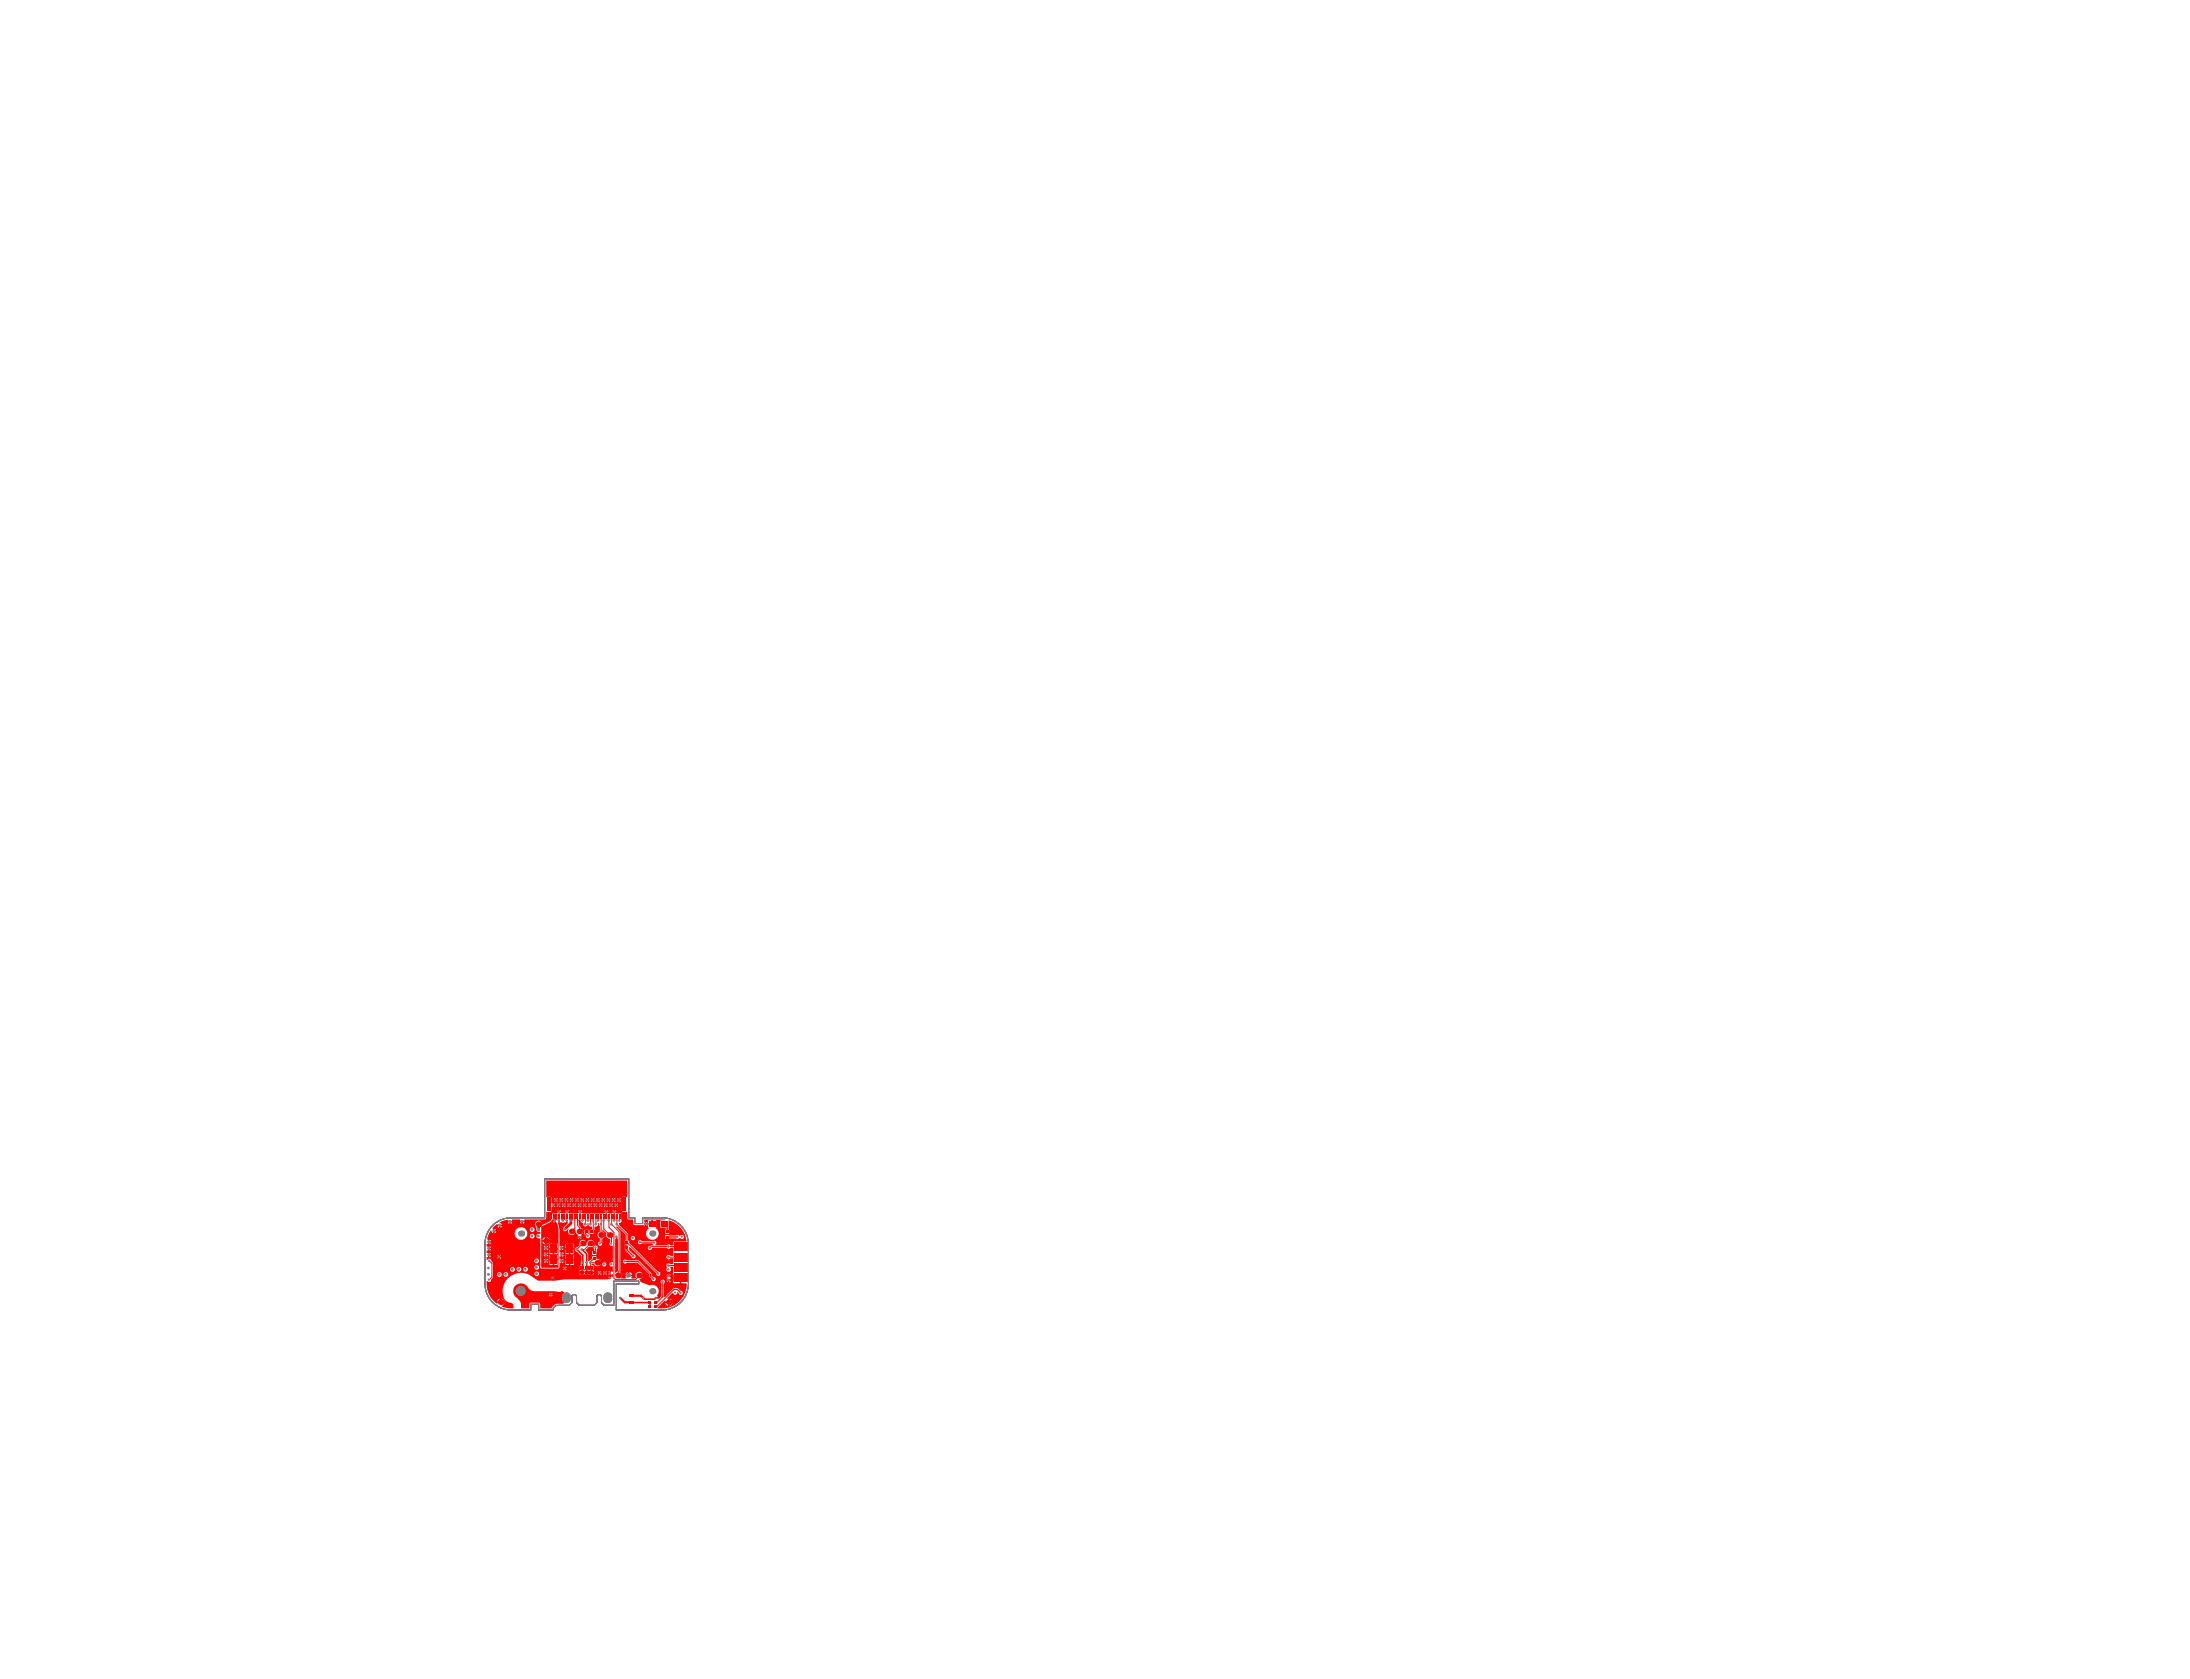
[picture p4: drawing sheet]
<svg xmlns="http://www.w3.org/2000/svg" width="269mm" height="206mm" viewBox="0 0 269 206" stroke-linecap="round" stroke-linejoin="round" font-family="sans-serif">
<path d="M60.5 150.4a3.1 3.1 0 0 1 2.3-1h4.1v-4.7h10.3v4.7h.7v.7h1v-.7h2.4a3.2 3.2 0 0 1 3.2 3.2v4.9a3.2 3.2 0 0 1-3.2 3.3l-5.6-.1v-3.2h2.7v-.3h-3.1v3h-1.1l-.4-.4v-.7a.29 .29 0 0 0-.3-.3 .29 .29 0 0 0-.3 .3l.1 .7-.4 .4h-1.8l-.3-.4v-.7a.29 .29 0 0 0-.3-.3 .29 .29 0 0 0-.3 .3v.7l-.3 .4h-1.4a.62 .62 0 0 0-.6 .5h-1.8v-.7h-.9v.7h-2.4a3.2 3.2 0 0 1-3.3-3.2v-4.9a3.3 3.3 0 0 1 1-2.2z" fill="none" stroke="#808080" stroke-width=".12"/>
<g fill="none" stroke="#800080" stroke-width=".12">
<path d="M60.6 153.6h1.4v1.3h-1.4zM62.7 152.9h2v2.1h-2zM62.8 149.4a3.2 3.2 0 0 0-3.3 3.2v4.9a3.2 3.2 0 0 0 3.3 3.3M62.8 149.4h4.1v-4.7h10.3v4.7h.7v.7h1v-.7h2.4M70.2 159.1v.7l-.3 .4h-1.4a.64 .64 0 0 0-.6 .5h-1.8v-.7h-.9v.7h-2.4M70.5 158.8l-.2 .1-.1 .2M70.5 158.8l.1 .1 .2 .2M70.5 158.8a.28 .28 0 0 1 .3 .3M70.8 159.1v.7l.3 .4h1.8l.4-.4-.1-.7M73.5 158.8l.2 .1 .1 .2M73.5 158.8l-.1 .1-.2 .2M73.5 158.8l-.2 .1-.1 .2"/>
<path d="M73.5 158.8a.28 .28 0 0 1 .3 .3M73.8 159.1v.7l.4 .4h1.1v-3h3.1v.3h-2.7v3.2h5.6M81.3 149.4a3.2 3.2 0 0 1 3.2 3.2v4.9a3.2 3.2 0 0 1-3.2 3.3"/>
<circle cx="61.4" cy="154.4" r=".26"/>
</g>
<g fill="#f00">
<path d="M75.6 151.8h.2v.2l.1 .1v3.8l-.3 .3-.1-.1v-4l.1-.1z"/>
<path d="M63.2 157.9a.98 .98 0 0 1 1.6 .1 .95 .95 0 0 0 .8 .4h2.4l1 .2-.1 .5h.6v.2h-.6l.1 .4 .2 .2-.1 .1a1.19 1.19 0 0 0-1.3 .4l-.1 .1h-1.4v-.5l-.1-.1-1-.1-.2 .2v.5h-1a1.49 1.49 0 0 0-.8-1.5 1.05 1.05 0 0 1 0-1.1zM64.1 157.7v.6h.6v-.1a.71 .71 0 0 0-.6-.5zM63.4 157.9l-.2 .4h.7v-.6zM67.7 158.6v.1h.1zM67.4 158.7h-.1h.2v-.1zM67.7 158.9v.2l.1-.2zM67.3 158.9l.2 .2v-.2zM64.1 158.5v.7h.1a.77 .77 0 0 0 .5-.7zM63.2 158.5v.1a.71 .71 0 0 0 .7 .6v-.7z"/>
<path d="M66.5 150.5l1.2-.6 .1-.3 .3 .1v.1h.1v.2h.2l.2 .8-.1 4.8h-2.1zM67.9 149.9l.1 .1v-.1zM67.1 151.8v.4h.4l-.2-.3zM66.7 151.9l-.1 .3h.3v-.4zM67.1 152.4v.3l.4-.3zM66.6 152.4l.1 .2 .2 .1v-.3zM67.1 152.8v.2h.2zM66.8 152.9l-.1 .1h.2v-.2zM68 152.6v.5h.4v-.5zM67.4 152.6v.5h.4v-.5zM67.1 153.2v.2l.2-.2zM66.7 153.2l.2 .2v-.2zM67.1 153.6v.2h.2zM66.8 153.7l-.1 .1h.2v-.2zM68 153.3v.5h.4v-.5zM67.4 153.3v.5h.4v-.5zM67.1 154v.2l.2-.2zM66.7 154l.2 .2v-.2zM68 154v.5h.4v-.5zM67.4 154v.5h.4v-.5zM67.1 154.4v.2h.2zM66.8 154.5v.1h.1v-.2zM67.1 154.8v.2l.2-.2zM66.8 154.8l.1 .2v-.2zM68 154.7v.5h.4v-.5zM67.4 154.7v.5h.4v-.5z"/>
<path d="M60.6 150.5l.4-.3 .1 .1h.5l-.3-.3 1-.3v.1h.6v-.2h.9v.2h.6v-.2h2.5l.2-.2v-.7h.6v-.6h.1v-.5h-.1v-.7h-.6v-2h9.9v2h-.6l-.1 1.7 .1 .1h.6v.8l.2 .1h.5l.1 .7h1.1l.2 .1v-.8h2.5l.1 .1h-.6v.9h.6l-.1 .8h.5v-.5v-1.1v-.1a2.88 2.88 0 0 1 2.1 2.6h-1.6v.5h-.3l-.2-.1-.3 .1h-1.4v-.1a.25 .25 0 0 0 .1-.3 .25 .25 0 0 0-.3-.1l-1.5-.1a.25 .25 0 0 0-.3 0 .25 .25 0 0 0 0 .4 .25 .25 0 0 0 .4 0h1.3l.2 .2h-.4a.34 .34 0 0 0-.4 .4 .28 .28 0 0 0 .3 .2 .28 .28 0 0 0 .3-.3h1.7l.3 .1 .2-.1h.3v1h-.3a.27 .27 0 0 0-.4-.1 .27 .27 0 0 0 0 .5 .27 .27 0 0 0 .4-.1h.3v.7h-.3a.3 .3 0 0 0-.5 0 .3 .3 0 0 0 .1 .5 .28 .28 0 0 0 0 .4 .28 .28 0 0 0 .4-.1 .28 .28 0 0 0 0-.4h.3v1.2h.9v.1h.1v.7h.7a2.99 2.99 0 0 1-2.6 3h-1l.9-1 .1 .2h.3v-.4h-.1l.6-.7 .1 .1a.26 .26 0 0 0 .4 .2 .26 .26 0 0 0 .1-.4l.2 .1a.26 .26 0 0 0 .2 .3 .26 .26 0 0 0 .3-.3 .26 .26 0 0 0-.3-.2l-.3-.3h-.5l-1.1 1.1-.1-.1v-1.6a.26 .26 0 0 0 0-.4 .26 .26 0 0 0-.3 0 .26 .26 0 0 0 0 .4v1.5l-.4 .4h-.3v-.2h.3l-.1-.2a.94 .94 0 0 0-.2-1.2l-.4-.1h-.3l-1.2-.4-.1-.3a.44 .44 0 0 0 .4-.6 .44 .44 0 0 0-.6-.3 .44 .44 0 0 0-.2 .6l-.2 .2h-.4v-.1l.1-.2h-.8l.1 .2-.1 .1h-.6v-.1l.1-.2v-.2l-.2-.3v-5l-.5-.5 .1-.1h.1l1 1v.7h-.1v.5l.4 .1h-.1h-.3v.5l.8 .9a.25 .25 0 0 0 .3 .2 .25 .25 0 0 0 .2-.2 .25 .25 0 0 0-.2-.3l-.6-.5v-.4h.1l3.2 3.3a.26 .26 0 0 0 .3 .3 .26 .26 0 0 0 .3-.3 .26 .26 0 0 0-.3-.2l-3.6-3.6v-.3h-.1v-.8l-1.1-1.1v-.2l.2-.1 .1-.2-.1-.2v-.7l-.5-.1-7.9 .1v.6l-.2 .3-1 .5a.56 .56 0 0 0-.6-.5 .46 .46 0 0 0-.1 .8l-.1 .3a.38 .38 0 0 0 .5 .3v.2a.29 .29 0 0 0-.5 .3 .29 .29 0 0 0 .5 .2v.1l.1 3.6 2.1 .1 .2-.2v-.5h.1v-.5h-.1v-.3h.1v-.6h-.1v-.2h.1v-.6l-.1 .1v-2.1l-.2-.7v-.3h.2v.2h.2l.2 .1 .2-.1h.2v-.2h.2v.3l-.5 .5-.1 .2 .1 .2 .1 .1 .4-.3 .1 .1a.45 .45 0 0 0 .2 .6 .45 .45 0 0 0 .6-.4l.4 .4-.1 .2h.5l-.1-.1 .1-.1a.5 .5 0 0 0-.1-.9l-.3-.3v-.7h.2l.1 .4 .3 .1a.29 .29 0 0 0 .3 .4 .29 .29 0 0 0 .2-.4h.1l.1 .3 .4 .1v.4h-.3v.5h.4l.2-.9 .3-.1 .1-.3h.1v.1l.1 .3v.6a.44 .44 0 0 0-.3 .4 .44 .44 0 0 0 .3 .5v.4a.26 .26 0 0 0-.2 .3 .26 .26 0 0 0 .4 .1 .26 .26 0 0 0 .1-.3v-.5l.1-.1a.45 .45 0 0 0 .2-.4 .45 .45 0 0 0-.3-.4v-.2h.1l.5 .4-.1 .1a.52 .52 0 0 0 .5 .6l-.1 .7 .2 .1 .2 .1v2a.26 .26 0 0 0-.4 .2 .26 .26 0 0 0 .4 .3v.7l-.2-.1v.4l.1-.1h.1v.4h-.1l-.1-.1v.3h-.1v.1h-5.6l-1.3 .1h-1.9l-.6-.3a2.23 2.23 0 0 0-3-.1 2.23 2.23 0 0 0-.4 2.9l.7 .3a.54 .54 0 0 1 .2 .6h-.6l-.8-.2 .3-.4h-.9v.1a3 3 0 0 1-1.3-2.8l.4 .1 .4-.5v-1.8l-.2-.2a.25 .25 0 0 0-.2-.3 .25 .25 0 0 0-.3 .1h-.1v-.3h.2v-.6h-.2v-.2h.2v-.6h-.2v-.2h.2v-.6a1.03 1.03 0 0 1 .2-1l.2-.1 .1 .1 .1 .2v-.5l-.1-.1zM76.1 147v.1h.1zM75.8 147l-.1 .1h.2v-.1zM75.4 147v.1h.2zM75.1 147v.1h.1v-.1zM74.8 147v.1h.1zM74.5 147l-.1 .1h.2v-.1zM74.1 147v.1h.2zM73.8 147v.1h.1v-.1zM73.5 147v.1h.1zM73.2 147v.1h.1v-.1zM72.8 147v.1h.2zM72.6 147l-.1 .1h.2v-.1zM72.2 147v.1h.2zM71.9 147v.1h.1v-.1zM71.6 147v.1h.1zM71.3 147l-.1 .1h.2v-.1zM70.9 147v.1h.2zM70.6 147v.1h.1v-.1zM70.3 147v.1h.1zM70 147l-.1 .1h.2v-.1zM69.6 147v.1h.2zM69.3 147v.1h.1v-.1zM69 147v.1h.1zM68.7 147l-.1 .1h.2v-.1zM68.3 147v.1h.2zM68 147v.1h.1v-.1zM76.1 147.3v.2l.1-.2zM75.7 147.3l.2 .2v-.2zM75.4 147.3v.2l.2-.2zM75.1 147.3l.1 .2v-.2zM74.8 147.3v.2l.1-.2zM74.4 147.3l.2 .2v-.2zM74.1 147.3v.2l.2-.2zM73.8 147.3l.1 .2v-.2zM73.5 147.3v.2l.1-.2zM73.2 147.3l.1 .2v-.2zM72.8 147.3v.2l.2-.2zM72.5 147.3l.2 .2v-.2zM72.2 147.3v.2l.2-.2zM71.9 147.3l.1 .2v-.2zM71.6 147.3v.2l.1-.2zM71.2 147.3l.2 .2v-.2zM70.9 147.3v.2l.2-.2zM70.6 147.3l.1 .2v-.2zM70.3 147.3v.2l.1-.2zM69.9 147.3l.2 .2v-.2zM69.6 147.3v.2l.2-.2zM69.3 147.3l.1 .2v-.2zM69 147.3v.2l.1-.2zM68.6 147.3l.2 .2v-.2zM68.3 147.3v.2l.2-.2zM68 147.3l.1 .2v-.2zM75.7 147.6v.2h.2zM75.5 147.7l-.1 .1h.2v-.2zM75.1 147.6v.2h.2zM74.8 147.7v.1h.1v-.2zM74.5 147.6v.2h.1zM74.2 147.7l-.1 .1h.2v-.2zM73.8 147.6v.2h.2zM73.5 147.7v.1h.1v-.2zM73.2 147.6v.2h.1zM72.9 147.7l-.1 .1h.2v-.2zM72.5 147.6v.2h.2zM72.2 147.7v.1h.1v-.2zM71.9 147.6v.2h.1zM71.6 147.7l-.1 .1h.2v-.2zM71.2 147.6v.2h.2zM70.9 147.7v.1h.1v-.2zM70.6 147.6v.2h.1zM70.3 147.7l-.1 .1h.2v-.2zM70 147.6v.2h.1zM69.7 147.7l-.1 .1h.2v-.2zM69.3 147.6v.2h.1zM69 147.7v.1h.1v-.2zM68.7 147.6v.2h.1zM68.4 147.7l-.1 .1h.2v-.2zM68 147.6v.2h.2zM75.7 148v.1l.2-.1zM75.4 148l.2 .1v-.1zM75.1 148v.1l.2-.1zM74.8 148l.1 .1v-.1zM74.5 148v.1l.1-.1zM74.1 148l.2 .1v-.1zM73.8 148v.1l.2-.1zM73.5 148l.1 .1v-.1zM73.2 148v.1l.1-.1zM72.8 148l.2 .1v-.1zM72.5 148v.1l.2-.1zM72.2 148l.1 .1v-.1zM71.9 148v.1l.1-.1zM71.5 148l.2 .1v-.1zM71.2 148v.1l.2-.1zM70.9 148l.1 .1v-.1zM70.6 148v.1l.1-.1zM70.2 148l.2 .1v-.1zM70 148v.1l.1-.1zM69.6 148l.2 .1v-.1zM69.3 148v.1l.1-.1zM69 148l.1 .1v-.1zM68.7 148v.1l.1-.1zM68.3 148l.2 .1v-.1zM68 148v.1l.2-.1zM75.5 148.5v.1h.2zM75.2 148.6h-.1h.2v-.1zM74.5 148.5v.1h.2zM74.2 148.6h.1v-.1zM71.3 148.5v.1h.2zM71 148.6h-.1h.2v-.1zM69.7 148.5v.1h.2zM69.4 148.6h-.1h.2v-.1zM68.7 148.5v.1h.2zM68.4 148.6h.1v-.1zM79.3 149.9v.5l.2-.1v.3l.1 .1a.77 .77 0 0 0-.1 1.2 .77 .77 0 0 0 1.2 0 .77 .77 0 0 0-.2-1.2v-.4h-.5v-.1h-.1v-.5h-.4v.4zM80.1 149.7v.4h.4v-.4zM64.2 150v.2l.2-.2zM63.8 150l.2 .2v-.2zM62.7 150v.2l.2-.2zM62.3 150l.2 .2v-.2zM61.4 150.5v.1l.2-.1zM61.1 150.5l.1 .1v-.1zM60.7 150.8v.2h.2zM65 150.9a.3 .3 0 0 0 .6 0 .3 .3 0 0 0-.6 0zM60.7 151.1v.2l.2-.2zM81.6 151.5v.5h1.4h.2l.3-.1a.26 .26 0 0 0 .4 .1 .26 .26 0 0 0 0-.4 .26 .26 0 0 0-.4 .1l-.3-.2-.2 .1zM71.8 150.9a.71 .71 0 0 0 .1 .8 .26 .26 0 0 0 .3 .2 .26 .26 0 0 0 .2-.2 .26 .26 0 0 0-.2-.3v-.5zM65 151.7a.3 .3 0 0 0 .6 0 .3 .3 0 0 0-.6 0zM71.2 151.9v.1l.2-.1zM70.9 151.9l.1 .1v-.1zM63.2 151.4a.78 .78 0 0 0 1.5 0 .78 .78 0 0 0-1.5 0zM77.4 151.9a.3 .3 0 0 0 .6 0 .3 .3 0 0 0-.6 0zM60.1 152.1v.2h.2zM71.2 152.3l-.1 .2v.3l-.2 .2a.28 .28 0 0 0-.3 .3 .28 .28 0 0 0 .2 .3l.6 .5v.6l-.1 .2 .1 .4h-.2v.4h1.7v-.4h-.3v-.1l.1-.1h.2a.44 .44 0 0 0 .6 .3 .44 .44 0 0 0 .3-.6 .44 .44 0 0 0-.5-.3l-.1-.4h-.5a.53 .53 0 0 1-.4 .6l-.1-.9-.3-.4 .4-.4a.45 .45 0 0 0 .6-.2 .45 .45 0 0 0-.3-.6 .45 .45 0 0 0-.5 .3h-.1a.45 .45 0 0 0-.8-.2zM60.1 152.5v.2l.2-.2zM69 152.8v.2h.2zM60.1 152.9v.2h.2zM70 152.6v.5h.4v-.5zM69.4 152.6v.5h.4v-.5zM69 153.2v.2l.2-.2zM60.1 153.3v.2l.2-.2zM69 153.6v.2h.2zM70 153.3v.5h.4v-.5zM69.4 153.3v.5h.4v-.5zM60.1 153.7v.2h.2zM72.9 152.9l-.1 .2 .2 .4h-.3v.5h.5l.1-.7a.26 .26 0 0 0 0-.4 .26 .26 0 0 0-.4 0zM61.4 154v.1h.1zM61.1 154l-.1 .1h.2v-.1zM69 154v.2l.2-.2zM60.1 154.1v.2l.2-.2zM61.4 154.3v.2l.1-.2zM61 154.3l.2 .2v-.2zM70 154v.5h.4v-.5zM69.4 154v.5h.4v-.5zM69 154.5v.1h.2zM69 154.8v.2l.2-.2zM65.6 154.7a.3 .3 0 0 0 .6 0 .3 .3 0 0 0-.6 0zM70 154.7v.5h.4v-.5zM69.4 154.7v.5h.4v-.5zM73.9 155.2a.26 .26 0 0 0 .5 0 .26 .26 0 0 0-.5 0zM69.4 155.4v.1h.2zM69.1 155.4v.1h.1v-.1zM65.6 155.5a.3 .3 0 0 0 .6 0 .3 .3 0 0 0-.6 0zM69.4 155.7v.2l.2-.2zM69.1 155.7l.1 .2v-.2zM72.7 155.9v.1h.2v-.1zM71.2 155.9v.1h.2v-.1zM64.2 155.8a.3 .3 0 0 0 .6 0 .3 .3 0 0 0-.6 0zM63.4 155.8a.3 .3 0 0 0 .6 0 .3 .3 0 0 0-.6 0zM62.6 155.8a.3 .3 0 0 0 .6 0 .3 .3 0 0 0-.6 0zM74.7 156v.1h.1v-.1zM74.4 156v.1h.1zM74.1 156l-.1 .1h.2v-.1zM73.7 156v.1h.2zM73.4 156v.1h.1v-.1zM72.7 156.2v.2h.2v-.2zM72.1 155.9v.5h.4v-.5zM71.6 155.9v.5h.3v-.5zM71.2 156.2v.2h.2v-.2zM77.3 156.1v.3h.3l-.1-.2zM76.9 156.2l-.1 .2h.3v-.3zM74.7 156.3l.1 .1v-.1zM74.4 156.3v.1l.1-.1zM74 156.3l.2 .1v-.1zM73.7 156.3v.1l.2-.1zM73.4 156.3l.1 .1v-.1zM82.2 156.3v.2h.1zM81.9 156.4l-.1 .1h.2v-.2zM65.6 156.3a.3 .3 0 0 0 .6 0 .3 .3 0 0 0-.6 0zM61.8 156.4a.3 .3 0 0 0 .6 0 .3 .3 0 0 0-.6 0zM61 156.4a.3 .3 0 0 0 .6 0 .3 .3 0 0 0-.6 0zM68 156.5v.2h.1zM67.7 156.6l-.1 .1h.2v-.2zM74.7 156.7v.1h.1v-.2zM81.8 156.7l.1 .1-.1 .2h.5v-.1v-.2zM68 156.9v.1l.1-.1zM67.6 156.9l.2 .1v-.1zM76.5 154.6a.26 .26 0 0 0 .1 .4 .26 .26 0 0 0 .3-.1h1.4l1.4 1.5v.2l.3 .3a.25 .25 0 0 0 .2 .3 .25 .25 0 0 0 .3-.3 .25 .25 0 0 0-.3-.2l-.2-.2-.1-.3-1.5-1.5h-1.5l-.2-.2zM82.2 157.2v.1l.1-.1zM81.8 157.2l.2 .1v-.1zM82.6 156.9v.6h.8v-.6zM82.2 159.3v.4h.3l-.1-.2zM61.6 159.3v.4h.3l-.1-.2zM61.1 159.5l-.1 .2h.4v-.4zM82.2 159.9v.3l.2-.1 .1-.2zM81.7 159.9l.1 .2 .2 .1v-.3z"/>
</g>
<path d="M66.1 150.9h.1M66.1 150.2v.7M70.1 149.8v.3l-.8 .7" fill="none" stroke="#f00" stroke-width=".33"/>
<path d="M68 149.3v.3l.1 .2 .2-.2v-.3M68.6 148.7v1.1M69 149.3v.3l.1 .2 .2-.2v-.3M69.6 148.7v1.1M69.9 149.3v.3l.2 .2 .1-.2v-.3M71.2 148.7v.6M73.5 149.3v.5M74.4 148.7v.6M75.4 148.7v1.1M81.4 157.3v1.8l-.8 .7h-.2M83.3 155.3l.2 .2M83.6 158.7l-.4-.5h-.5l-2.1 2.1h-.2" fill="none" stroke="#f00" stroke-width=".13"/>
<g fill="none" stroke="#f00" stroke-width=".12">
<path d="M60.1 154.7l.3 .3v1.7l-.4 .3M70.6 149.3v1.4l-.4 .4M70.9 149.8h.1M70.9 149.3v1.1l.2 .2v.5M71.5 149.3v.5M71.6 152.6l-.8 .7M71.9 150.2h.1M71.9 149.3v.9M71.9 151.2v.2l.3 .3M72.2 149.8h.1M72.2 149.3v.5M72.5 152.6l-.7 .7h-.4"/>
<path d="M72.5 154.9h.6M72.5 149.3v.9M72.8 149.3v1.6l-.3 .3M72.9 154.4l-.4 .4v.8M73.1 153.1v.5l-.2 .1M73.1 149.3v.9M73.8 151.5h.1M73.8 149.3v3.2l-.1 .1M74.1 149.3v1.5l1 1v.8M74.7 149.3v1.3l.7 .6v5.7l.1 .1h2.5l.5-.4M75.1 149.3v.9l.9 .9v4.9l-.1 .1v.4M75.7 149.3v.9l1.2 1.3"/>
<path d="M76 149.3v.5M76.7 154.8h1.6l1.5 1.5v.3l.4 .4M77 151.5v1l3.8 3.8M78.6 152.4h1.6l.1 .1M82.1 154.3h1.4M83.5 153h-3.6l-.1 .1"/>
</g>
<path d="M70.1 149.8h.1M71.5 156.1h1.1M77 153.1v.3l.8 .8M77.5 159.8h.1M79.2 150.2h.8M79.8 159.8v.5M81.9 150.2v1M81.9 151.8h1.3M82.1 157.1h1.4M82.1 156.6h1.4M82.1 155.3h1.2" fill="none" stroke="#f00" stroke-width=".16"/>
<path d="M69 158.7v.9" fill="none" stroke="#f00" stroke-width=".64"/>
<path d="M70.8 153.3l.7 .7v1.6M71.4 153.3l.6 .6v1.7M77.6 159.8h2.2M80.5 159.3l-.1 .1h-1.3l-.1-.1" fill="none" stroke="#f00" stroke-width=".2"/>
<path d="M76.2 159.3l.5 .5h.8M77.5 159h1.2l.3 .3" fill="none" stroke="#f00" stroke-width=".26"/>
<g fill="#f00">
<path d="M67.2 146.9h.4v1.7h-.4z" fill-rule="evenodd"/>
<path d="M76.4 146.9h.4v1.7h-.4z" fill-rule="evenodd"/>
</g>
<circle cx="64" cy="158.4" r=".7" fill="none" stroke="#f00" stroke-width=".33"/>
<circle cx="67.9" cy="156.8" r=".23" fill="none" stroke="#f00" stroke-width=".16"/>
<g fill="#808080">
<circle cx="61.2" cy="154.2" r=".14"/>
<circle cx="75.9" cy="147.2" r=".15"/>
<circle cx="75.6" cy="147.9" r=".15"/>
<circle cx="75.3" cy="147.2" r=".14"/>
<circle cx="75" cy="147.9" r=".15"/>
<circle cx="74.7" cy="147.2" r=".15"/>
<circle cx="74.3" cy="147.9" r=".14"/>
<circle cx="74" cy="147.2" r=".15"/>
<circle cx="73.7" cy="147.9" r=".15"/>
<circle cx="73.4" cy="147.2" r=".14"/>
<circle cx="73" cy="147.9" r=".15"/>
<circle cx="72.7" cy="147.2" r=".15"/>
<circle cx="72.4" cy="147.9" r=".14"/>
<circle cx="72.1" cy="147.2" r=".15"/>
<circle cx="71.8" cy="147.9" r=".15"/>
<circle cx="71.4" cy="147.2" r=".14"/>
<circle cx="71.1" cy="147.9" r=".15"/>
<circle cx="70.8" cy="147.2" r=".15"/>
<circle cx="70.5" cy="147.9" r=".15"/>
<circle cx="70.1" cy="147.2" r=".14"/>
<circle cx="69.8" cy="147.9" r=".15"/>
<circle cx="69.5" cy="147.2" r=".15"/>
<circle cx="69.2" cy="147.9" r=".14"/>
<circle cx="68.9" cy="147.2" r=".15"/>
<circle cx="68.5" cy="147.9" r=".15"/>
<circle cx="68.2" cy="147.2" r=".14"/>
<circle cx="67.9" cy="147.9" r=".15"/>
<circle cx="80.3" cy="152.5" r=".14"/>
<circle cx="83.5" cy="158.6" r=".14"/>
<circle cx="79.7" cy="153.1" r=".15"/>
<circle cx="83.7" cy="151.8" r=".14"/>
<circle cx="81.3" cy="157.3" r=".15"/>
<circle cx="65.9" cy="156.3" r=".18"/>
<circle cx="65.8" cy="154.7" r=".18"/>
<circle cx="65.8" cy="155.5" r=".18"/>
<circle cx="66.1" cy="150.9" r=".18"/>
<circle cx="66.1" cy="151.7" r=".17"/>
<circle cx="70.8" cy="153.3" r=".16"/>
<circle cx="71.4" cy="153.3" r=".16"/>
<circle cx="77.7" cy="151.9" r=".14"/>
<circle cx="77.7" cy="154.2" r=".15"/>
<circle cx="79.2" cy="150.2" r=".15"/>
<circle cx="75.9" cy="156.5" r=".31"/>
<circle cx="78.4" cy="156.5" r=".3"/>
<circle cx="77.1" cy="156.5" r=".3"/>
<circle cx="75" cy="152.6" r=".14"/>
<circle cx="75.7" cy="151.8" r=".16"/>
<circle cx="60" cy="152.4" r=".18"/>
<circle cx="60" cy="154" r=".18"/>
<circle cx="60" cy="153.2" r=".18"/>
<circle cx="82.8" cy="158.6" r=".14"/>
<circle cx="75.7" cy="150.2" r=".16"/>
<circle cx="76" cy="149.8" r=".16"/>
<circle cx="80.8" cy="156.3" r=".15"/>
<circle cx="82" cy="152.9" r=".16"/>
<circle cx="82" cy="157" r=".16"/>
<circle cx="82" cy="155.8" r=".16"/>
<circle cx="82" cy="154.2" r=".16"/>
<circle cx="75" cy="155.1" r=".15"/>
<circle cx="63.9" cy="158.4" r=".63"/>
<circle cx="76.1" cy="159.3" r=".15"/>
<circle cx="74.9" cy="156.8" r=".14"/>
<circle cx="78.9" cy="159.3" r=".15"/>
<circle cx="67" cy="153.9" r=".18"/>
<circle cx="74.9" cy="156.2" r=".14"/>
<circle cx="74.2" cy="156.2" r=".15"/>
<circle cx="75.4" cy="148.7" r=".16"/>
<circle cx="68.6" cy="148.7" r=".16"/>
<circle cx="69.6" cy="148.7" r=".16"/>
<circle cx="74.4" cy="148.7" r=".16"/>
<circle cx="75.4" cy="149.8" r=".16"/>
<circle cx="75" cy="150.2" r=".16"/>
<circle cx="74.7" cy="149.8" r=".17"/>
<circle cx="72.5" cy="154.9" r=".16"/>
<circle cx="71.5" cy="154.9" r=".16"/>
<circle cx="72" cy="154.9" r=".16"/>
<circle cx="69.3" cy="155.6" r=".15"/>
<circle cx="71.2" cy="148.7" r=".16"/>
<circle cx="82" cy="155.3" r=".16"/>
<circle cx="82" cy="156.6" r=".16"/>
<circle cx="67.6" cy="158.8" r=".14"/>
<circle cx="67.8" cy="156.8" r=".14"/>
<circle cx="83.1" cy="151.8" r=".14"/>
<circle cx="67" cy="153.1" r=".18"/>
<circle cx="67" cy="154.7" r=".18"/>
<circle cx="68.9" cy="154.7" r=".18"/>
<circle cx="68.9" cy="153.1" r=".18"/>
<circle cx="68.9" cy="153.9" r=".18"/>
<circle cx="65.3" cy="151.7" r=".17"/>
<circle cx="65.3" cy="150.9" r=".18"/>
<circle cx="64.5" cy="155.7" r=".18"/>
<circle cx="62.9" cy="155.7" r=".18"/>
<circle cx="63.7" cy="155.7" r=".18"/>
<circle cx="62.1" cy="156.4" r=".17"/>
<circle cx="61.3" cy="156.4" r=".18"/>
<circle cx="59.9" cy="155.6" r=".17"/>
<circle cx="60" cy="156.4" r=".18"/>
<circle cx="60" cy="154.7" r=".15"/>
<circle cx="60" cy="157" r=".14"/>
<circle cx="76.7" cy="154.8" r=".15"/>
<circle cx="78.5" cy="152.4" r=".14"/>
<circle cx="60.6" cy="151" r=".17"/>
<circle cx="73.6" cy="152.6" r=".14"/>
<circle cx="73.1" cy="153.1" r=".15"/>
<circle cx="61.4" cy="159.8" r=".18"/>
<circle cx="82.1" cy="159.8" r=".31"/>
<circle cx="68.1" cy="149.8" r=".16"/>
<circle cx="68.6" cy="149.8" r=".16"/>
<circle cx="69.1" cy="149.8" r=".16"/>
<circle cx="69.3" cy="150.8" r=".14"/>
<circle cx="73.8" cy="150.2" r=".16"/>
<circle cx="72.1" cy="149.8" r=".16"/>
<circle cx="71.5" cy="149.8" r=".16"/>
<circle cx="72.5" cy="150.2" r=".16"/>
<circle cx="72.8" cy="149.8" r=".16"/>
<circle cx="74.1" cy="149.8" r=".16"/>
<circle cx="73.4" cy="149.8" r=".16"/>
<circle cx="73.1" cy="150.2" r=".16"/>
<circle cx="69.6" cy="149.8" r=".16"/>
<circle cx="70" cy="149.8" r=".16"/>
<circle cx="71.1" cy="151.8" r=".14"/>
<circle cx="71.8" cy="150.2" r=".16"/>
<circle cx="72.1" cy="151.7" r=".14"/>
<circle cx="74.1" cy="155.1" r=".15"/>
<circle cx="73.6" cy="156.2" r=".15"/>
<circle cx="80.5" cy="159.2" r=".14"/>
<circle cx="80.2" cy="156.9" r=".15"/>
<circle cx="61.3" cy="150.4" r=".18"/>
<circle cx="62.6" cy="149.9" r=".18"/>
<circle cx="64.1" cy="149.9" r=".18"/>
<circle cx="64" cy="151.4" r=".38"/>
<circle cx="69.5" cy="159.4" r=".48"/>
<circle cx="69.5" cy="159.1" r=".48"/>
<circle cx="74.6" cy="159.1" r=".48"/>
<circle cx="74.6" cy="159.4" r=".48"/>
<circle cx="80.1" cy="158.4" r=".38"/>
<circle cx="80.1" cy="151.4" r=".38"/>
</g>
<g fill="#808080">
<path d="M69 159.1l.5-.5 .4 .5v.3l-.4 .5-.5-.5z" fill-rule="evenodd"/>
<path d="M74.1 159.1l.5-.5 .4 .5v.3l-.4 .5-.5-.5z" fill-rule="evenodd"/>
</g>
<g fill="#f00">
<path d="M67.9 149h.2v.5h-.2z" fill-rule="evenodd"/>
<path d="M68.5 149h.2v.5h-.2z" fill-rule="evenodd"/>
<path d="M68.8 149h.3v.5h-.3z" fill-rule="evenodd"/>
<path d="M69.2 149h.2v.5h-.2z" fill-rule="evenodd"/>
<path d="M69.5 154.1h.8v1h-.8z" fill-rule="evenodd"/>
<path d="M69.5 152.7h.8v1.1h-.8z" fill-rule="evenodd"/>
<path d="M69.8 149h.2v.5h-.2z" fill-rule="evenodd"/>
<path d="M70.1 149h.3v.5h-.3z" fill-rule="evenodd"/>
<path d="M70.4 149h.3v.5h-.3z" fill-rule="evenodd"/>
<path d="M71.3 156h.4v.3h-.4z" fill-rule="evenodd"/>
<path d="M71.3 155.3h.4v.3h-.4z" fill-rule="evenodd"/>
<path d="M71.1 149h.2v.5h-.2z" fill-rule="evenodd"/>
<path d="M71.4 149h.2v.5h-.2z" fill-rule="evenodd"/>
<path d="M71.7 149h.3v.5h-.3z" fill-rule="evenodd"/>
<path d="M72.4 156h.4v.3h-.4z" fill-rule="evenodd"/>
<path d="M72.4 155.3h.4v.3h-.4z" fill-rule="evenodd"/>
<path d="M72.8 154.2h.3v.3h-.3z" fill-rule="evenodd"/>
<path d="M72.8 153.6h.3v.3h-.3z" fill-rule="evenodd"/>
<path d="M72.4 149h.2v.5h-.2z" fill-rule="evenodd"/>
<path d="M72.7 149h.2v.5h-.2z" fill-rule="evenodd"/>
<path d="M73 149h.3v.5h-.3z" fill-rule="evenodd"/>
<path d="M73.7 149h.2v.5h-.2z" fill-rule="evenodd"/>
<path d="M74 149h.2v.5h-.2z" fill-rule="evenodd"/>
<path d="M74.3 149h.2v.5h-.2z" fill-rule="evenodd"/>
<path d="M75 149h.2v.5h-.2z" fill-rule="evenodd"/>
<path d="M75.3 149h.2v.5h-.2z" fill-rule="evenodd"/>
<path d="M75.6 149h.2v.5h-.2z" fill-rule="evenodd"/>
<path d="M76.8 152.9h.3v.3h-.3z" fill-rule="evenodd"/>
<path d="M76.8 152.3h.3v.3h-.3z" fill-rule="evenodd"/>
<path d="M80.3 159.7h.2v.3h-.2z" fill-rule="evenodd"/>
<path d="M81.7 151.6h.4v.3h-.4z" fill-rule="evenodd"/>
<path d="M81.7 151h.4v.3h-.4z" fill-rule="evenodd"/>
<path d="M72.5 151h.3v.3h-.3z" fill-rule="evenodd"/>
<path d="M80.3 160.2h.2v.3h-.2z" fill-rule="evenodd"/>
<path d="M71.8 156h.4v.3h-.4z" fill-rule="evenodd"/>
<path d="M71.8 155.3h.4v.3h-.4z" fill-rule="evenodd"/>
<path d="M68.2 149h.2v.5h-.2z" fill-rule="evenodd"/>
<path d="M69.5 149h.2v.5h-.2z" fill-rule="evenodd"/>
<path d="M70.8 149h.2v.5h-.2z" fill-rule="evenodd"/>
<path d="M72.1 149h.2v.5h-.2z" fill-rule="evenodd"/>
<path d="M77.2 159.7h.6v.2h-.6z" fill-rule="evenodd"/>
<path d="M77.2 158.9h.6v.2h-.6z" fill-rule="evenodd"/>
<path d="M73.3 149h.3v.5h-.3z" fill-rule="evenodd"/>
<path d="M74.6 149h.3v.5h-.3z" fill-rule="evenodd"/>
<path d="M75.9 149h.3v.5h-.3z" fill-rule="evenodd"/>
<path d="M79.6 159.7h.3v.3h-.3z" fill-rule="evenodd"/>
<path d="M71.9 151h.2v.3h-.2z" fill-rule="evenodd"/>
<path d="M79.6 160.2h.3v.3h-.3z" fill-rule="evenodd"/>
<path d="M79.6 149.8h.9v.7h-.9z" fill-rule="evenodd"/>
<path d="M81.2 149.8h.8v.7h-.8z" fill-rule="evenodd"/>
<path d="M67.5 154.1h.8v1h-.8z" fill-rule="evenodd"/>
<path d="M67.5 152.7h.8v1.1h-.8z" fill-rule="evenodd"/>
<path d="M82.7 152.4h1.6v1.1h-1.6z" fill-rule="evenodd"/>
<path d="M82.7 153.7h1.6v1.1h-1.6z" fill-rule="evenodd"/>
<path d="M82.7 155h1.6v1.1h-1.6z" fill-rule="evenodd"/>
<path d="M82.7 156.3h1.6v1h-1.6z" fill-rule="evenodd"/>
</g>
<g fill="#f00">
<circle cx="82.1" cy="159.8" r=".35"/>
<circle cx="66.1" cy="150.2" r=".35"/>
<circle cx="70.2" cy="151.1" r=".35"/>
<circle cx="71.6" cy="152.6" r=".35"/>
<circle cx="72.5" cy="152.6" r=".35"/>
<circle cx="61.5" cy="159.8" r=".35"/>
<circle cx="67" cy="152.3" r=".35"/>
<circle cx="71.1" cy="151.1" r=".35"/>
<circle cx="75.9" cy="156.5" r=".35"/>
<circle cx="73.3" cy="154.9" r=".35"/>
<circle cx="73.8" cy="151.5" r=".35"/>
<circle cx="74.8" cy="151.5" r=".35"/>
<circle cx="78.5" cy="156.5" r=".35"/>
</g>
<path d="M60.5 150.4a3.1 3.1 0 0 1 2.3-1h4.1v-4.7h10.3v4.7h.7v.7h1v-.7h2.4a3.2 3.2 0 0 1 3.2 3.2v4.9a3.2 3.2 0 0 1-3.2 3.3l-5.6-.1v-3.2h2.7v-.3h-3.1v3h-1.1l-.4-.4v-.7a.29 .29 0 0 0-.3-.3 .29 .29 0 0 0-.3 .3l.1 .7-.4 .4h-1.8l-.3-.4v-.7a.29 .29 0 0 0-.3-.3 .29 .29 0 0 0-.3 .3v.7l-.3 .4h-1.4a.62 .62 0 0 0-.6 .5h-1.8v-.7h-.9v.7h-2.4a3.2 3.2 0 0 1-3.3-3.2v-4.9a3.3 3.3 0 0 1 1-2.2z" fill="none" stroke="#808080" stroke-width=".12"/>
</svg>
